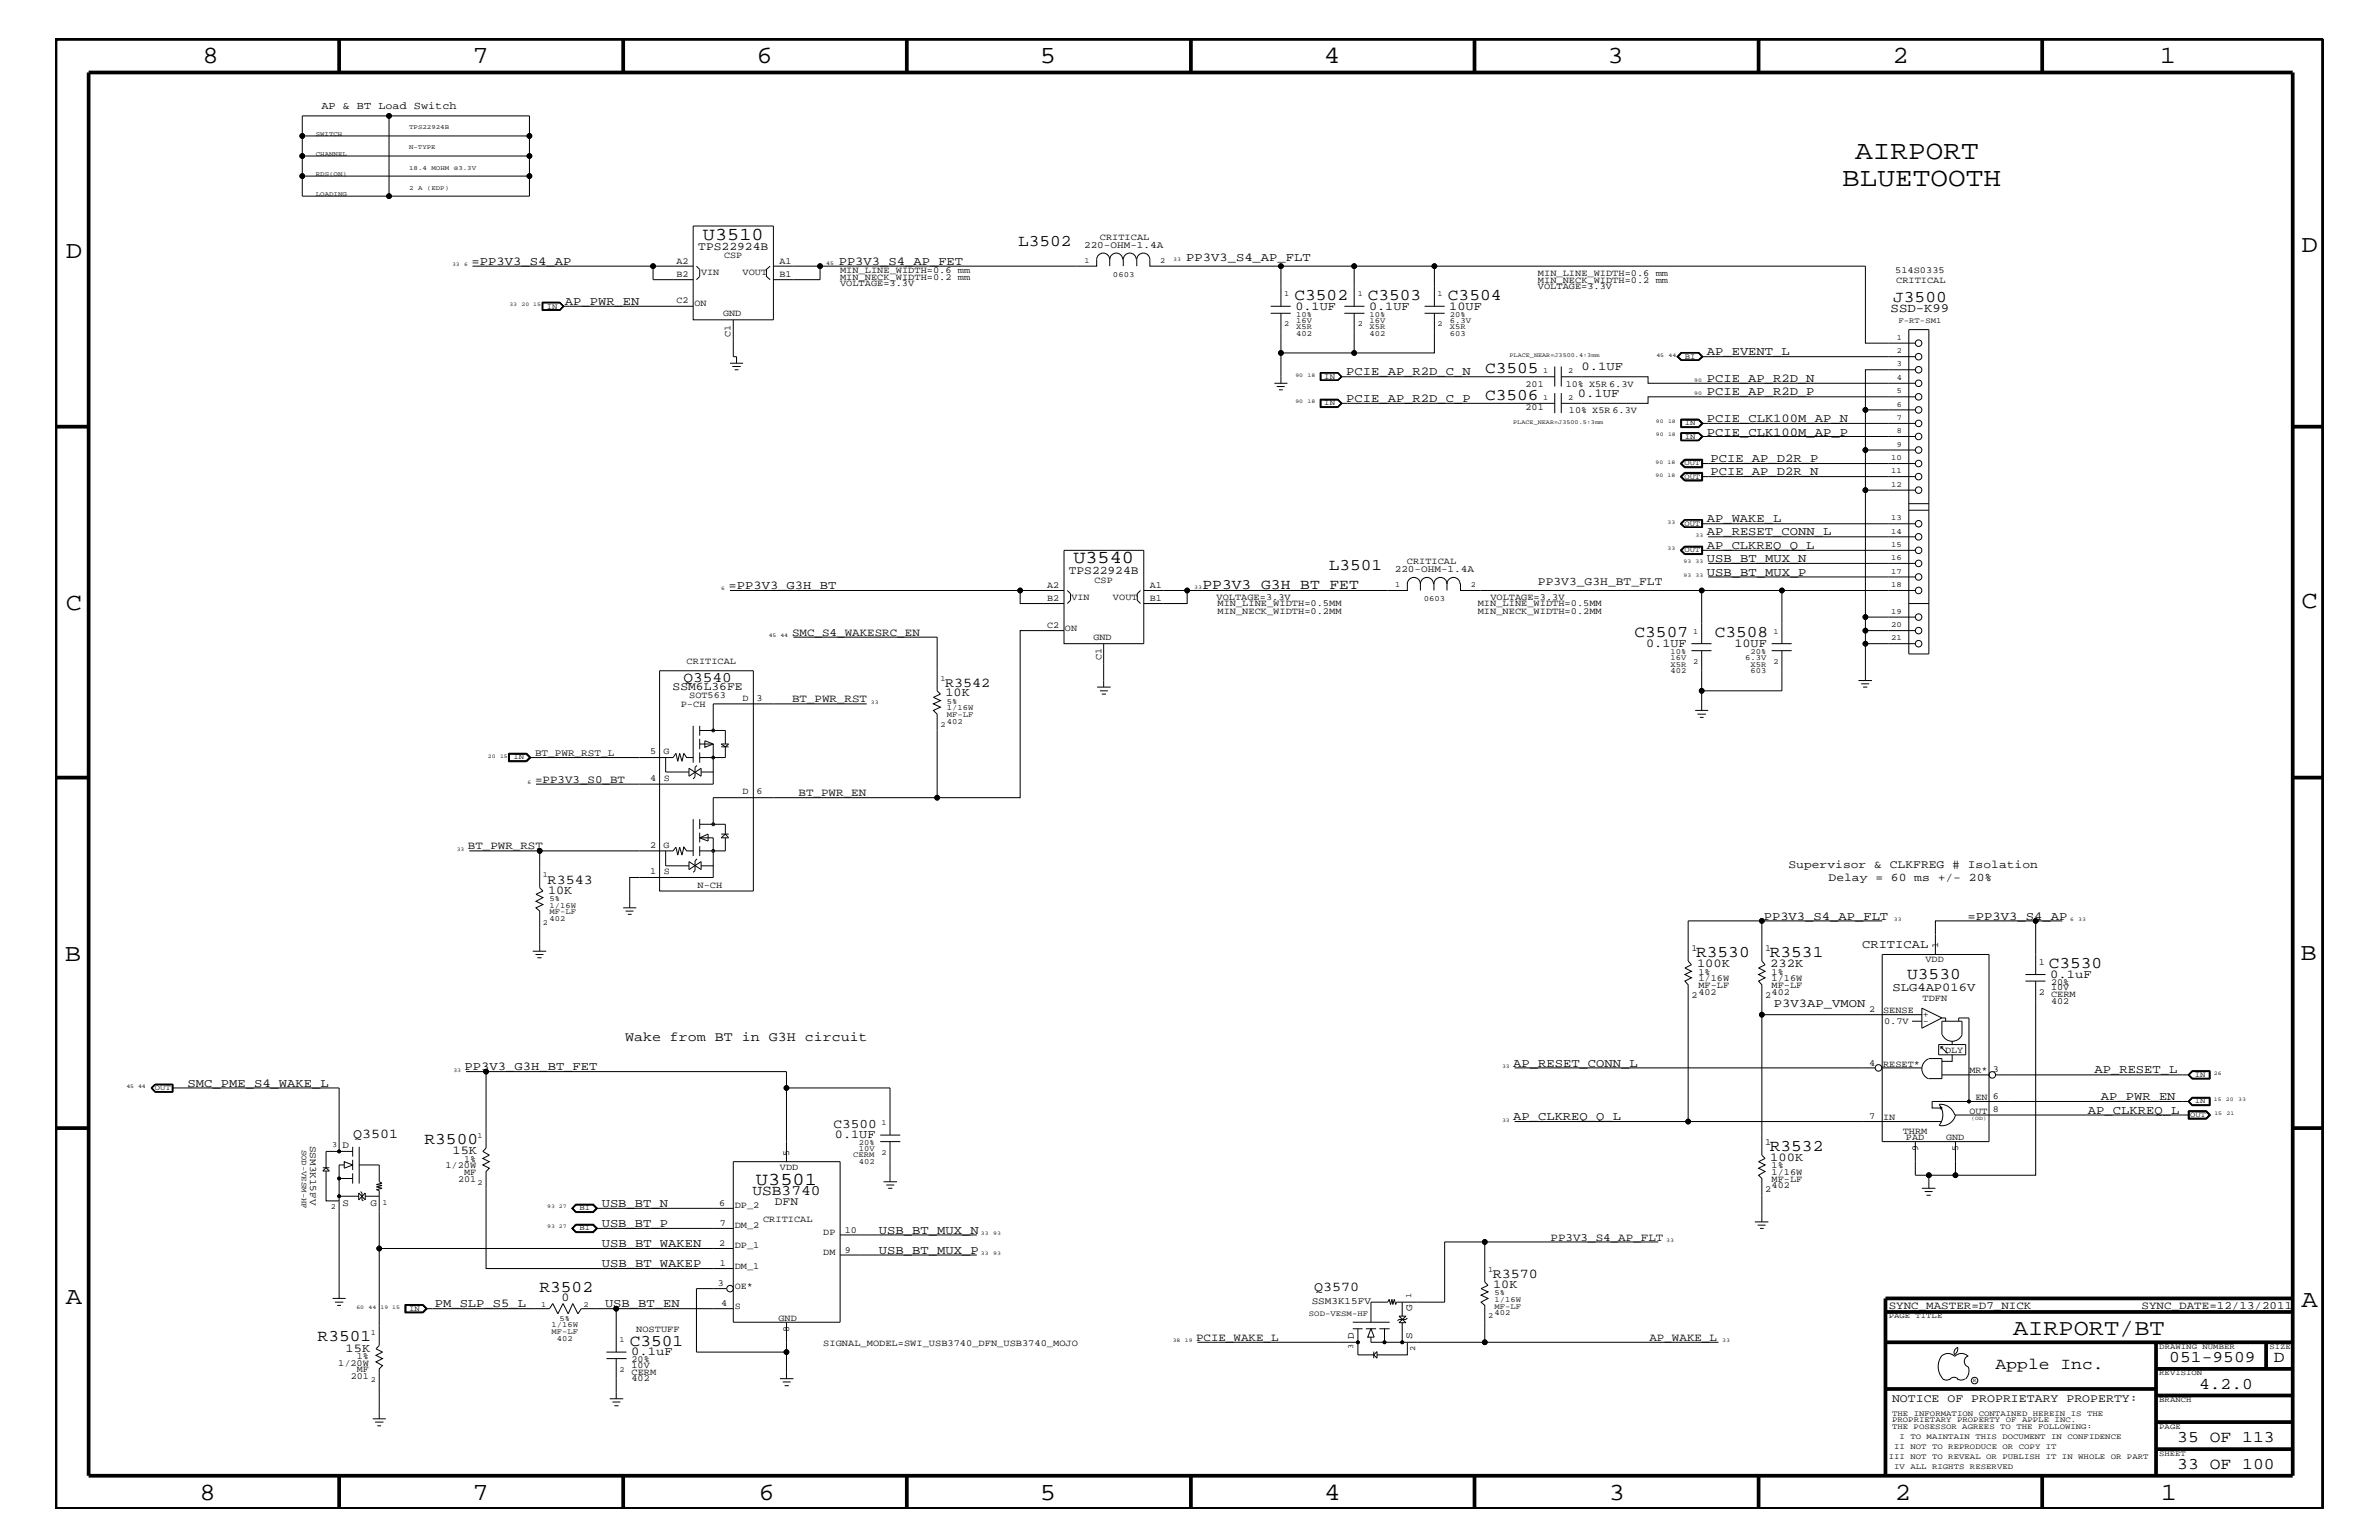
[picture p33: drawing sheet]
<svg xmlns="http://www.w3.org/2000/svg" width="432mm" height="279mm" viewBox="0 0 432 279" stroke-linecap="round" stroke-linejoin="round" font-family="sans-serif">
<defs><g id="words">
<g font-size="4.8">
<text x="336.7" y="28.9">AIRPORT</text>
<text x="334.3" y="33.7">BLUETOOTH</text>
</g>
<g font-size="4.5">
<text x="36.7" y="11.5">8</text>
<text x="85.8" y="11.5">7</text>
<text x="137.3" y="11.5">6</text>
<text x="188.7" y="11.5">5</text>
<text x="240.3" y="11.5">4</text>
<text x="291.8" y="11.5">3</text>
<text x="343.5" y="11.5">2</text>
<text x="392" y="11.5">1</text>
<text x="11.9" y="46.8">D</text>
<text x="417.7" y="45.7">D</text>
<text x="11.9" y="110.6">C</text>
<text x="417.7" y="110.3">C</text>
<text x="11.8" y="174.3">B</text>
<text x="417.6" y="174.2">B</text>
<text x="11.9" y="236.7">A</text>
<text x="417.7" y="237.1">A</text>
<text x="36.2" y="272.1">8</text>
<text x="85.8" y="272.1">7</text>
<text x="137.7" y="272.1">6</text>
<text x="188.7" y="272.1">5</text>
<text x="240.4" y="272.1">4</text>
<text x="292" y="272.1">3</text>
<text x="343.9" y="272.1">2</text>
<text x="392.2" y="272.1">1</text>
</g>
<text font-size="4.1" x="365.4" y="242.3">AIRPORT/BT</text>
<g font-size="3.3">
<text x="127.6" y="43.5">U3510</text>
<text x="194.8" y="102.2">U3540</text>
<text x="137.2" y="215">U3501</text>
</g>
<g font-size="3">
<text x="184.8" y="44.6">L3502</text>
<text x="235" y="54.4">C3502</text>
<text x="248.2" y="54.4">C3503</text>
<text x="262.8" y="54.4">C3504</text>
<text x="343.6" y="54.7">J3500</text>
<text x="269.5" y="67.7">C3505</text>
<text x="269.5" y="72.6">C3506</text>
<text x="241.2" y="103.5">L3501</text>
<text x="296.7" y="115.6">C3507</text>
<text x="311.2" y="115.6">C3508</text>
<text x="307.8" y="173.7">R3530</text>
<text x="321.2" y="173.7">R3531</text>
<text x="346.2" y="177.6">U3530</text>
<text x="371.9" y="175.6">C3530</text>
<text x="77" y="207.6">R3500</text>
<text x="321.2" y="208.8">R3532</text>
<text x="97.9" y="234.4">R3502</text>
<text x="57.7" y="243.4">R3501</text>
<text x="114.3" y="244.1">C3501</text>
<text x="362.2" y="248.4">Apple Inc.</text>
<text x="393.7" y="247.1">051-9509</text>
<text x="399.2" y="252">4.2.0</text>
<text x="412.7" y="247.1">D</text>
<text x="395.2" y="261.6">35 OF 113</text>
<text x="395.2" y="266.6">33 OF 100</text>
</g>
<g font-size="2.6">
<text x="218.3" y="106.9">PP3V3_G3H_BT_FET</text>
<text x="124" y="123.8">Q3540</text>
<text x="136.6" y="216.9">USB3740</text>
</g>
<g font-size="2.5">
<text x="171.5" y="124.6">R3542</text>
<text x="99.4" y="160.3">R3543</text>
<text x="113.5" y="188.9">Wake from BT in G3H circuit</text>
<text x="64.1" y="206.5">Q3501</text>
<text x="270.9" y="231.8">R3570</text>
<text x="238.5" y="234.3">Q3570</text>
</g>
<text font-size="2.4" x="151.3" y="204.7">C3500</text>
<text font-size="2.3" x="343.2" y="56.6">SSD-K99</text>
<g font-size="2.2">
<text x="215.3" y="47.4">PP3V3_S4_AP_FLT</text>
<text x="85.6" y="48">=PP3V3_S4_AP</text>
<text x="152.2" y="48">PP3V3_S4_AP_FET</text>
<text x="102.5" y="55.3">AP_PWR_EN</text>
<text x="235.1" y="56.2">0.1UF</text>
<text x="248.5" y="56.2">0.1UF</text>
<text x="263.1" y="56.2">10UF</text>
<text x="309.8" y="64.5">AP_EVENT_L</text>
<text x="244.3" y="68.1">PCIE_AP_R2D_C_N</text>
<text x="286.4" y="72">0.1UF</text>
<text x="287.1" y="67.1">0.1UF</text>
<text x="309.8" y="71.7">PCIE_AP_R2D_P</text>
<text x="309.8" y="69.3">PCIE_AP_R2D_N</text>
<text x="244.3" y="72.9">PCIE_AP_R2D_C_P</text>
<text x="309.8" y="76.6">PCIE_CLK100M_AP_N</text>
<text x="309.8" y="79">PCIE_CLK100M_AP_P</text>
<text x="310.5" y="83.8">PCIE_AP_D2R_P</text>
<text x="310.5" y="86.2">PCIE_AP_D2R_N</text>
<text x="309.8" y="94.8">AP_WAKE_L</text>
<text x="309.8" y="97.1">AP_RESET_CONN_L</text>
<text x="309.8" y="99.6">AP_CLKREQ_Q_L</text>
<text x="132.2" y="106.9">=PP3V3_G3H_BT</text>
<text x="309.8" y="102.1">USB_BT_MUX_N</text>
<text x="309.8" y="104.4">USB_BT_MUX_P</text>
<text x="298.8" y="117.4">0.1UF</text>
<text x="314.8" y="117.4">10UF</text>
<text x="171.6" y="126.4">10K</text>
<text x="99.5" y="162.2">10K</text>
<text x="320.1" y="166.9">PP3V3_S4_AP_FLT</text>
<text x="357.1" y="166.9">=PP3V3_S4_AP</text>
<text x="338" y="172">CRITICAL</text>
<text x="308" y="175.5">100K</text>
<text x="321.3" y="175.5">232K</text>
<text x="343.5" y="179.9">SLG4AP016V</text>
<text x="372.1" y="177.4">0.1uF</text>
<text x="322" y="182.7">P3V3AP_VMON</text>
<text x="34" y="197.2">SMC_PME_S4_WAKE_L</text>
<text x="84.3" y="194.2">PP3V3_G3H_BT_FET</text>
<text x="274.7" y="193.6">AP_RESET_CONN_L</text>
<text x="380.2" y="194.8">AP_RESET_L</text>
<text x="274.7" y="203.2">AP_CLKREQ_Q_L</text>
<text x="379" y="202">AP_CLKREQ_L</text>
<text x="381.3" y="199.6">AP_PWR_EN</text>
<text x="82.1" y="209.4">15K</text>
<text x="151.6" y="206.5">0.1UF</text>
<text x="321.3" y="210.7">100K</text>
<text x="109.2" y="219">USB_BT_N</text>
<text x="109.2" y="226.3">USB_BT_WAKEN</text>
<text x="109.2" y="222.6">USB_BT_P</text>
<text x="159.5" y="227.5">USB_BT_MUX_P</text>
<text x="159.5" y="223.9">USB_BT_MUX_N</text>
<text x="109.2" y="229.9">USB_BT_WAKEP</text>
<text x="271" y="233.7">10K</text>
<text x="78.9" y="237.2">PM_SLP_S5_L</text>
<text x="101.9" y="236.1">0</text>
<text x="109.8" y="237.2">USB_BT_EN</text>
<text x="62.7" y="245.2">15K</text>
<text x="114.6" y="245.9">0.1uF</text>
</g>
<g font-size="2.1">
<text x="126.7" y="45.4">TPS22924B</text>
<text x="194" y="104.2">TPS22924B</text>
<text x="279.1" y="106.1">PP3V3_G3H_BT_FLT</text>
<text x="122.1" y="125.2">SSM6L36FE</text>
<text x="324.6" y="157.4">Supervisor &amp; CLKFREG # Isolation</text>
<text x="331.9" y="159.9">Delay = 60 ms +/- 20%</text>
<text x="140.6" y="218.6">DFN</text>
<text x="343.4" y="254.4">NOTICE OF PROPRIETARY PROPERTY:</text>
</g>
<g font-size="2">
<text x="143.8" y="115.3">SMC_S4_WAKESRC_EN</text>
<text x="143.8" y="127.5">BT_PWR_RST</text>
<text x="97.1" y="142">=PP3V3_S0_BT</text>
<text x="144.9" y="144.5">BT_PWR_EN</text>
<text x="84.9" y="154.1">BT_PWR_RST</text>
<text x="281.4" y="225.1">PP3V3_S4_AP_FLT</text>
<text x="342.8" y="237.4">SYNC_MASTER=D7_NICK</text>
<text x="388.7" y="237.4">SYNC_DATE=12/13/2011</text>
<text x="217.1" y="243.3">PCIE_WAKE_L</text>
<text x="299.4" y="243.3">AP_WAKE_L</text>
</g>
<text font-size="1.9" x="58.3" y="19.8">AP &amp; BT Load Switch</text>
<g font-size="1.8">
<text x="196.8" y="45.1">220-OHM-1.4A</text>
<text x="253.2" y="103.8">220-OHM-1.4A</text>
<text x="97.1" y="137.2">BT_PWR_RST_L</text>
<text x="56.3" y="207.9" transform="rotate(90 56.3 207.9)">SSM3K15FV</text>
<text x="62.1" y="208.2">D</text>
<text x="62.1" y="218.7">S</text>
<text x="67.2" y="218.7">G</text>
<text x="238.1" y="236.6">SSM3K15FV</text>
<text x="256.3" y="237.8" transform="rotate(-90 256.3 237.8)">G</text>
<text x="245.7" y="242.9" transform="rotate(-90 245.7 242.9)">D</text>
<text x="256.3" y="242.9" transform="rotate(-90 256.3 242.9)">S</text>
</g>
<g font-size="1.7">
<text x="122.8" y="47.9">A2</text>
<text x="131.4" y="46.8">CSP</text>
<text x="141.5" y="47.9">A1</text>
<text x="199.6" y="43.5">CRITICAL</text>
<text x="122.8" y="50.2">B2</text>
<text x="127.3" y="50">VIN</text>
<text x="134.8" y="50">VOUT</text>
<text x="141.5" y="50.2">B1</text>
<text x="152.5" y="51.9">VOLTAGE=3.3V</text>
<text x="152.5" y="49.6">MIN_LINE_WIDTH=0.6 mm</text>
<text x="152.5" y="50.7">MIN_NECK_WIDTH=0.2 mm</text>
<text x="279.1" y="50.2">MIN_LINE_WIDTH=0.6 mm</text>
<text x="279.1" y="51.3">MIN_NECK_WIDTH=0.2 mm</text>
<text x="279.1" y="52.5">VOLTAGE=3.3V</text>
<text x="344" y="49.6">514S0335</text>
<text x="344.2" y="51.3">CRITICAL</text>
<text x="122.8" y="55.1">C2</text>
<text x="126.1" y="55.6">ON</text>
<text x="131.2" y="57.3">GND</text>
<text x="132.6" y="61.1" transform="rotate(-90 132.6 61.1)">C1</text>
<text x="276.9" y="70.1">201</text>
<text x="284.2" y="70.1">10% X5R 6.3V</text>
<text x="276.9" y="74.4">201</text>
<text x="284.8" y="75">10% X5R 6.3V</text>
<text x="190.1" y="106.6">A2</text>
<text x="198.7" y="105.7">CSP</text>
<text x="208.7" y="106.6">A1</text>
<text x="255.4" y="102.4">CRITICAL</text>
<text x="190.1" y="113.9">C2</text>
<text x="190.1" y="109.1">B2</text>
<text x="194.5" y="108.8">VIN</text>
<text x="202" y="108.8">VOUT</text>
<text x="208.7" y="109.1">B1</text>
<text x="220.8" y="108.9">VOLTAGE=3.3V</text>
<text x="221" y="111.4">MIN_NECK_WIDTH=0.2MM</text>
<text x="221" y="110">MIN_LINE_WIDTH=0.5MM</text>
<text x="268.2" y="110">MIN_LINE_WIDTH=0.5MM</text>
<text x="268.2" y="111.4">MIN_NECK_WIDTH=0.2MM</text>
<text x="270.5" y="108.9">VOLTAGE=3.3V</text>
<text x="193.3" y="114.4">ON</text>
<text x="198.5" y="116.1">GND</text>
<text x="199.9" y="119.8" transform="rotate(-90 199.9 119.8)">C1</text>
<text x="124.6" y="120.4">CRITICAL</text>
<text x="123.6" y="128.3">P-CH</text>
<text x="125.1" y="126.6">SOT563</text>
<text x="134.8" y="127.1">D</text>
<text x="137.3" y="127.1">3</text>
<text x="118" y="136.8">5</text>
<text x="120.4" y="136.8">G</text>
<text x="118" y="141.7">4</text>
<text x="120.5" y="141.7">S</text>
<text x="134.8" y="144">D</text>
<text x="137.3" y="144">6</text>
<text x="118" y="153.8">2</text>
<text x="120.4" y="153.9">G</text>
<text x="118" y="158.6">1</text>
<text x="120.5" y="158.6">S</text>
<text x="126.6" y="161.1">N-CH</text>
<text x="307" y="172.6">1</text>
<text x="320.4" y="172.6">1</text>
<text x="351.8" y="172" transform="rotate(-90 351.8 172)">1</text>
<text x="308.3" y="178">1/16W</text>
<text x="308.3" y="176.8">1%</text>
<text x="308.3" y="179.3">MF-LF</text>
<text x="321.6" y="176.8">1%</text>
<text x="321.6" y="179.3">MF-LF</text>
<text x="321.6" y="178">1/16W</text>
<text x="349.5" y="174.6">VDD</text>
<text x="370.1" y="175">1</text>
<text x="372.3" y="179.7">10V</text>
<text x="372.3" y="178.7">20%</text>
<text x="307" y="181">2</text>
<text x="308.3" y="180.5">402</text>
<text x="320.4" y="181">2</text>
<text x="321.6" y="180.5">402</text>
<text x="339.3" y="183.6">2</text>
<text x="341.8" y="183.8">SENSE</text>
<text x="342" y="185.8">0.7V</text>
<text x="349" y="181.6">TDFN</text>
<text x="349" y="184.5">+</text>
<text x="349" y="185.7">-</text>
<text x="370.1" y="180.5">2</text>
<text x="372.3" y="181">CERM</text>
<text x="372.3" y="182.1">402</text>
<text x="353.1" y="191">DLY</text>
<text x="339.3" y="193.3">4</text>
<text x="341.8" y="193.6">RESET*</text>
<text x="357.5" y="194.8">MR*</text>
<text x="361.7" y="194.5">3</text>
<text x="339.3" y="203">7</text>
<text x="341.8" y="203.2">IN</text>
<text x="357.5" y="202">OUT</text>
<text x="358.6" y="199.6">EN</text>
<text x="361.7" y="201.8">8</text>
<text x="361.7" y="199.3">6</text>
<text x="143.3" y="209.7" transform="rotate(-90 143.3 209.7)">5</text>
<text x="320.4" y="207.7">1</text>
<text x="345.4" y="205.7">THRM</text>
<text x="345.9" y="206.9">PAD</text>
<text x="348.1" y="208.9" transform="rotate(-90 348.1 208.9)">9</text>
<text x="353.2" y="206.9">GND</text>
<text x="355.4" y="208.9" transform="rotate(-90 355.4 208.9)">5</text>
<text x="80.9" y="211.9">1/20W</text>
<text x="83.1" y="214.4">201</text>
<text x="84.2" y="210.8">1%</text>
<text x="84.2" y="213.2">MF</text>
<text x="141.6" y="212.2">VDD</text>
<text x="321.6" y="211.9">1%</text>
<text x="321.6" y="215.6">402</text>
<text x="321.6" y="213.2">1/16W</text>
<text x="321.6" y="214.4">MF-LF</text>
<text x="130.6" y="218.7">6</text>
<text x="133.3" y="219.2">DP_2</text>
<text x="138.5" y="221.7">CRITICAL</text>
<text x="320.4" y="216.2">2</text>
<text x="130.6" y="226">2</text>
<text x="130.6" y="222.4">7</text>
<text x="133.3" y="226.5">DP_1</text>
<text x="133.3" y="222.9">DM_2</text>
<text x="149.4" y="227.7">DM</text>
<text x="149.4" y="224.1">DP</text>
<text x="153.3" y="227.3">9</text>
<text x="153.3" y="223.6">10</text>
<text x="130.3" y="233.3">3</text>
<text x="130.6" y="229.6">1</text>
<text x="133.3" y="233.8">OE*</text>
<text x="133.3" y="230.2">DM_1</text>
<text x="130.9" y="236.9">4</text>
<text x="133.3" y="237.4">S</text>
<text x="141.3" y="239.6">GND</text>
<text x="115.5" y="241.7">NOSTUFF</text>
<text x="143.3" y="241.8" transform="rotate(-90 143.3 241.8)">8</text>
<text x="149.4" y="244.1">SIGNAL_MODEL=SWI_USB3740_DFN_USB3740_MOJO</text>
<text x="61.4" y="247.8">1/20W</text>
<text x="63.7" y="250.1">201</text>
<text x="64.8" y="246.5">1%</text>
<text x="64.8" y="248.9">MF</text>
<text x="114.6" y="247.1">20%</text>
<text x="114.6" y="248.2">10V</text>
<text x="114.6" y="250.6">402</text>
<text x="114.6" y="249.5">CERM</text>
</g>
<g font-size="1.4">
<text x="196.9" y="47.7">1</text>
<text x="210.6" y="47.7">2</text>
<text x="202" y="50.2">0603</text>
<text x="233.1" y="53.8">1</text>
<text x="246.5" y="53.8">1</text>
<text x="260.9" y="53.8">1</text>
<text x="99.2" y="56">IN</text>
<text x="233.1" y="59.2">2</text>
<text x="235.3" y="58.5">16V</text>
<text x="235.3" y="59.7">X5R</text>
<text x="235.3" y="57.4">10%</text>
<text x="246.5" y="59.2">2</text>
<text x="248.6" y="59.7">X5R</text>
<text x="248.6" y="57.4">10%</text>
<text x="248.6" y="58.5">16V</text>
<text x="260.9" y="59.2">2</text>
<text x="263.1" y="57.4">20%</text>
<text x="263.1" y="59.7">X5R</text>
<text x="263.1" y="58.5">6.3V</text>
<text x="344.6" y="58.5">F-RT-SM1</text>
<text x="235.3" y="60.9">402</text>
<text x="248.6" y="60.9">402</text>
<text x="263.1" y="60.9">603</text>
<text x="305.8" y="65.1">BI</text>
<text x="344.3" y="61.7">1</text>
<text x="344.3" y="64">2</text>
<text x="240.4" y="68.7">IN</text>
<text x="280.1" y="67.7">1</text>
<text x="284.6" y="67.7">2</text>
<text x="344.3" y="66.5">3</text>
<text x="344.3" y="68.9">4</text>
<text x="344.3" y="71.3">5</text>
<text x="240.4" y="73.5">IN</text>
<text x="280.1" y="72.6">1</text>
<text x="284.6" y="72.6">2</text>
<text x="305.8" y="77.2">IN</text>
<text x="344.3" y="73.8">6</text>
<text x="344.3" y="76.2">7</text>
<text x="305.8" y="79.6">IN</text>
<text x="343.2" y="83.5">10</text>
<text x="344.3" y="78.6">8</text>
<text x="344.3" y="81.1">9</text>
<text x="305.7" y="84.4">OUT</text>
<text x="305.7" y="86.9">OUT</text>
<text x="343.2" y="85.9">11</text>
<text x="343.2" y="88.3">12</text>
<text x="305.7" y="95.4">OUT</text>
<text x="343.2" y="94.3">13</text>
<text x="305.7" y="100.2">OUT</text>
<text x="343.2" y="96.8">14</text>
<text x="343.2" y="99.3">15</text>
<text x="343.2" y="101.6">16</text>
<text x="253.2" y="106.5">1</text>
<text x="267" y="106.5">2</text>
<text x="343.2" y="104.1">17</text>
<text x="343.2" y="106.5">18</text>
<text x="258.4" y="109.1">0603</text>
<text x="343.2" y="111.4">19</text>
<text x="343.2" y="113.7">20</text>
<text x="303.2" y="119.7">16V</text>
<text x="303.2" y="118.6">10%</text>
<text x="307.3" y="115">1</text>
<text x="316.7" y="119.7">6.3V</text>
<text x="317.8" y="118.6">20%</text>
<text x="321.9" y="115">1</text>
<text x="343.2" y="116.2">21</text>
<text x="170.7" y="123.5">1</text>
<text x="303.2" y="120.9">X5R</text>
<text x="303.2" y="122.1">402</text>
<text x="307.3" y="120.4">2</text>
<text x="317.8" y="120.9">X5R</text>
<text x="317.8" y="122.1">603</text>
<text x="321.9" y="120.4">2</text>
<text x="170.7" y="131.9">2</text>
<text x="171.9" y="127.7">5%</text>
<text x="171.9" y="130.2">MF-LF</text>
<text x="171.9" y="128.9">1/16W</text>
<text x="171.9" y="131.3">402</text>
<text x="93.2" y="137.8">IN</text>
<text x="98.6" y="159.2">1</text>
<text x="98.6" y="167.8">2</text>
<text x="99.7" y="163.5">5%</text>
<text x="99.7" y="164.7">1/16W</text>
<text x="99.7" y="165.9">MF-LF</text>
<text x="99.7" y="167.1">402</text>
<text x="28.1" y="197.8">OUT</text>
<text x="398.4" y="195.4">IN</text>
<text x="397.5" y="202.6">OUT</text>
<text x="398.4" y="200.2">IN</text>
<text x="54.8" y="208.6" transform="rotate(90 54.8 208.6)">SOD-VESM-HF</text>
<text x="60.3" y="208.1">3</text>
<text x="86.7" y="206.5">1</text>
<text x="155.9" y="208.8">10V</text>
<text x="155.9" y="207.7">20%</text>
<text x="160" y="204.1">1</text>
<text x="160" y="209.6">2</text>
<text x="86.7" y="215">2</text>
<text x="154.9" y="210">CERM</text>
<text x="155.9" y="211.3">402</text>
<text x="60" y="219.4">2</text>
<text x="69.4" y="218.6">1</text>
<text x="105.2" y="219.6">BI</text>
<text x="105.2" y="223.2">BI</text>
<text x="270.1" y="230.7">1</text>
<text x="74.3" y="237.8">IN</text>
<text x="98.2" y="237.1">1</text>
<text x="101.6" y="239.6">5%</text>
<text x="105.9" y="237.1">2</text>
<text x="237.6" y="238.8">SOD-VESM-HF</text>
<text x="256.1" y="235.6" transform="rotate(-90 256.1 235.6)">1</text>
<text x="270.1" y="239.2">2</text>
<text x="271.3" y="235">5%</text>
<text x="271.3" y="238.6">402</text>
<text x="271.3" y="236.2">1/16W</text>
<text x="271.3" y="237.4">MF-LF</text>
<text x="342.8" y="239.2">PAGE TITLE</text>
<text x="67.3" y="242.3">1</text>
<text x="100.1" y="242">MF-LF</text>
<text x="100.1" y="240.8">1/16W</text>
<text x="101.1" y="243.3">402</text>
<text x="112.4" y="243.5">1</text>
<text x="245.6" y="244.8" transform="rotate(-90 245.6 244.8)">3</text>
<text x="256.9" y="245.1" transform="rotate(-90 256.9 245.1)">2</text>
<text x="391.9" y="244.7">DRAWING NUMBER</text>
<text x="411.9" y="244.7">SIZE</text>
<text x="67.3" y="250.7">2</text>
<text x="112.4" y="248.9">2</text>
<text x="391.9" y="249.5">REVISION</text>
<text x="343.4" y="256.8">THE INFORMATION CONTAINED HEREIN IS THE</text>
<text x="391.9" y="254.4">BRANCH</text>
<text x="343.4" y="259.3">THE POSESSOR AGREES TO THE FOLLOWING:</text>
<text x="343.4" y="258">PROPRIETARY PROPERTY OF APPLE INC.</text>
<text x="343.8" y="262.9">II NOT TO REPRODUCE OR COPY IT</text>
<text x="344.8" y="261.1">I TO MAINTAIN THIS DOCUMENT IN CONFIDENCE</text>
<text x="391.9" y="259.3">PAGE</text>
<text x="342.8" y="264.7">III NOT TO REVEAL OR PUBLISH IT IN WHOLE OR PART</text>
<text x="343.8" y="266.6">IV ALL RIGHTS RESERVED</text>
<text x="391.9" y="264.1">SHEET</text>
</g>
<g font-size="1.2">
<text x="74.3" y="23.5">TPS22924B</text>
<text x="57.3" y="24.7">SWITCH</text>
<text x="57.3" y="28.3">CHANNEL</text>
<text x="74.3" y="27.1">N-TYPE</text>
<text x="57.3" y="31.9">RDS(ON)</text>
<text x="57.3" y="35.6">LOADING</text>
<text x="74.3" y="34.4">2 A (EDP)</text>
<text x="74.3" y="30.8">18.4 MOHM @3.3V</text>
</g>
<g font-size="1.1">
<text x="274" y="64.7">PLACE_NEAR=J3500.4:3mm</text>
<text x="274.7" y="76.9">PLACE_NEAR=J3500.5:3mm</text>
</g>
<g font-size="1">
<text x="212.9" y="47.4">33</text>
<text x="82" y="48.3">33</text>
<text x="84.2" y="48.3">6</text>
<text x="149.9" y="48">45</text>
<text x="92.5" y="55.6">33</text>
<text x="94.7" y="55.6">20 15</text>
<text x="300.7" y="64.7">45</text>
<text x="302.9" y="64.7">44</text>
<text x="235.1" y="68.4">90</text>
<text x="237.3" y="68.4">18</text>
<text x="307.5" y="71.7">90</text>
<text x="307.5" y="69.3">90</text>
<text x="235.1" y="73.2">90</text>
<text x="237.3" y="73.2">18</text>
<text x="300.6" y="76.8">90</text>
<text x="302.8" y="76.8">18</text>
<text x="300.6" y="79.2">90</text>
<text x="302.8" y="79.2">18</text>
<text x="300.5" y="84.1">90</text>
<text x="300.5" y="86.5">90</text>
<text x="302.7" y="84.1">18</text>
<text x="302.7" y="86.5">18</text>
<text x="302.7" y="95">33</text>
<text x="302.7" y="99.9">33</text>
<text x="307.8" y="97.4">33</text>
<text x="130.9" y="107.1">6</text>
<text x="216.7" y="106.9">33</text>
<text x="305.6" y="102.2">93</text>
<text x="305.6" y="104.7">93</text>
<text x="307.8" y="102.2">33</text>
<text x="307.8" y="104.7">33</text>
<text x="139.5" y="115.6">45 44</text>
<text x="158.1" y="127.7">33</text>
<text x="88.6" y="137.4">20</text>
<text x="90.8" y="137.4">15</text>
<text x="95.8" y="142.3">6</text>
<text x="82.9" y="154.4">33</text>
<text x="343.7" y="167.1">33</text>
<text x="375.8" y="167.1">6</text>
<text x="377.2" y="167.1">33</text>
<text x="22.9" y="197.4">45 44</text>
<text x="82.3" y="194.4">33</text>
<text x="272.6" y="193.7">33</text>
<text x="401.8" y="195">26</text>
<text x="272.6" y="203.5">33</text>
<text x="357.8" y="203.2">(OD)</text>
<text x="401.8" y="199.8">15</text>
<text x="401.9" y="202.3">15</text>
<text x="404" y="199.8">20</text>
<text x="404.1" y="202.3">21</text>
<text x="406.2" y="199.8">33</text>
<text x="99.3" y="219.2">93 27</text>
<text x="99.3" y="222.9">93 27</text>
<text x="178.1" y="227.7">33</text>
<text x="178.1" y="224.1">33</text>
<text x="180.3" y="227.7">93</text>
<text x="180.3" y="224.1">93</text>
<text x="302.4" y="225.3">33</text>
<text x="64.7" y="237.4">60</text>
<text x="66.9" y="237.4">44</text>
<text x="69.1" y="237.4">19 15</text>
<text x="212.9" y="243.5">38</text>
<text x="215.1" y="243.5">19</text>
<text x="312.6" y="243.5">33</text>
<text x="358.1" y="250.7">R</text>
</g>
</g></defs>
<g fill="none" stroke="#000" stroke-width=".18">
<path d="M54.9 31.9h41.2v3.7h-41.2zM54.9 24.7v3.6M70.6 21v14.6M96.1 28.3h-41.2v3.6M96.1 24.7h-41.2v-3.7h41.2v10.9M85.8 48.3h40M98.4 54.8h3.2l.8 .8-.8 .7h-3.2zM98.6 55h3l.6 .6-.6 .6h-3zM102.2 55.6h23.6M102.3 55.6l-.7 .6h-3.1M102.3 55.6l-.7 .7M102.3 55.6l-.7-.7h-3.1v1.4"/>
<path d="M118.5 48.3v2.4h7.3M125.8 41h14.6v17h-14.6zM126.4 48.3l.6 .6v1.3l-.6 .5M133.1 58v6.7h.6v1.2M139.8 48.3l-.7 .6v1.3l.7 .5M140.4 48.3h8.4M201.4 47.1a1.19 1.19 0 0 0-1.2-1.2 1.19 1.19 0 0 0-1.1 1.2v1.2h-50.3v2.4h-8.4M201.4 47.1a1.19 1.19 0 0 1 1.2-1.2 1.19 1.19 0 0 1 1.2 1.2M201.4 47.1v1.2M206.2 47.1a1.19 1.19 0 0 0-1.1-1.2 1.19 1.19 0 0 0-1.2 1.2v1.2M206.3 48.3v-1.2a1.19 1.19 0 0 1 1.2-1.2 1.19 1.19 0 0 1 1.2 1.2v1.2h23.8v7.3M230.6 55.6h3.7"/>
<path d="M230.6 56.8h3.7M232.5 48.3h13.3v7.3M232.5 56.8v12.7M244 55.6h3.7M244 56.8h3.7M245.8 56.8v7.2h14.6v-7.2M245.8 48.3h14.6v7.3M258.6 55.6h3.6M258.6 56.8h3.6M260.4 48.3h78.2v14h9M346.5 59.8h3.6v58.8h-3.6zM132.5 65.9h2.4"/>
<path d="M132.9 66.5h1.6M133.4 67.1h.6M231.3 69.5h2.4M231.7 70.1h1.5M232.2 70.7h.6M232.5 64h13.3M239.6 72.4h3.2l.8 .8-.8 .7h-3.2zM239.7 68.9h3.1M239.7 67.6v1.4M239.7 72.5h3.1l.7 .7-.7 .7h-3.1zM239.7 67.7h3.1M239.8 72.6h3l.6 .6-.6 .6h-3z"/>
<path d="M239.8 67.7v1.2M242.8 67.7l.6 .7-.6 .5M242.8 67.6l.8 .8-.8 .6M242.8 67.6h-3.2v1.4h3.2M242.8 67.6l.7 .8M242.8 67.7l.7 .7M243.4 68.4h38.8M243.4 73.2h38.8M243.5 68.4l-.7 .6M243.5 68.4l-.7 .5M282.2 66.5v3.6M282.2 71.3v3.7"/>
<path d="M283.4 68.4h15.7v1.1h48.5M283.4 66.5v3.6M283.4 71.3v3.7M305.1 76.1h3.3l.7 .7-.7 .8h-3.3zM305.1 78.5h3.3l.7 .7-.7 .8h-3.3zM305.1 64h3.2l.7 .7-.7 .7h-3.2M305.1 64h3.3l.7 .7-.7 .7h-3.3M305.1 64l-.7 .7 .7 .7M305.1 64l-.6 .7 .6 .7M305.1 76.1v1.4h3.2M305.1 78.5v1.5M305.1 76.1h3.2l.6 .7-.6 .7"/>
<path d="M305.1 79.9h3.2M305.1 78.6h3.2M305.2 76.2h3.1l.6 .6-.6 .6h-3.1zM305.2 64h3.1l.6 .7h38.7M305.2 64h3.1l.6 .7-.6 .6h-3.1M305.2 64l-.7 .7 .7 .6M305.2 64l-.6 .7 .6 .6M305.2 78.6v1.3M308.3 78.6l.6 .6-.6 .7M308.3 76.1l.7 .7-.7 .7M308.3 78.5l.7 .7-.7 .8M308.9 64.7l-.6 .6h-3.1"/>
<path d="M308.9 76.8h38.7M308.9 79.2h38.7M347.6 74.4h-9v7.2M347.6 67.1h-9v7.3M347.6 72h-48.5v1.2h-15.7M193.1 99.9h14.5v16.9h-14.5zM305 84.1l.7-.8h3.3v1.6h-3.3zM305 86.5l.7-.8h3.3v1.5h-3.3zM305 95l.7-.7h3.3v1.4h-3.3zM305 99.9l.7-.8h3.3v1.5h-3.3zM305.2 99.9l.6-.6h3.1v1.1h-3.1zM305.8 99.2h3.1v1.3h-3.1"/>
<path d="M305.8 99.2l-.7 .7 .7 .6M305.8 83.3l-.7 .8 .7 .7h3.1v-1.5M305.8 87.2l-.7-.7 .7-.7h3.1v1.4M305.8 84.7l-.6-.6 .6-.6h3.1v1.2M305.8 85.9l-.6 .6 .6 .6h3.1v-1.2M305.8 84.7h3.1M305.8 85.9l-.7 .6 .7 .7h3.1M305.8 85.9h3.1M305.8 95.6h3.1M305.8 94.3l-.7 .7 .7 .7M305.8 94.3l-.7 .7 .7 .6M305.8 94.3h3.1"/>
<path d="M305.8 94.3l-.6 .7 .6 .6M308.9 94.3v1.3M308.9 99.9h38.7M308.9 84.1h38.7M308.9 86.5h38.7M308.9 95h38.7M308.9 94.3v1.4M308.9 83.4h-3.1l-.7 .7 .7 .6M310 97.4h37.6M346.5 92.6h3.6M346.5 91.4h3.6M347.6 88.9h-9v23.1"/>
<path d="M347.6 81.6h-9v7.3M132.5 107.1h60.6M144 115.6h26.1v9.7l.6 .6-1.3 .6 1.3 .6-1.3 .6 1.3 .6-1.3 .6 .7 .7v15.1h-40.6v4.8M185.2 107.1v2.4h7.9M193.1 114.4h-7.9v30.3h-15.1M193.7 107.1l.6 .6v1.2l-.6 .6M200.3 116.8v7.9M207 107.1l-.6 .6v1.2l.6 .6M207.6 107.1h7.9v2.4h-7.9M255.4 105.9v1.2h-39.9M255.4 105.9a1.19 1.19 0 0 1 1.2-1.1 1.19 1.19 0 0 1 1.2 1.1 1.19 1.19 0 0 1 1.2-1.1 1.19 1.19 0 0 1 1.2 1.1M257.8 105.9v1.2"/>
<path d="M260.3 105.9a1.19 1.19 0 0 1 1.2-1.1 1.19 1.19 0 0 1 1.1 1.1 1.19 1.19 0 0 1 1.2-1.1 1.19 1.19 0 0 1 1.2 1.1M260.3 105.9v1.2M262.6 105.9v1.2M265.1 105.9v1.2h43.8M307 118.1h3.6M307 116.8h3.6M308.9 118.1v10.8M310 102.2h37.6M310 104.7h37.6M321.6 118.1h3.6M321.6 116.8h3.6M323.4 107.1h-14.5v9.7"/>
<path d="M323.4 107.1v9.7M323.4 118.1v7.2h-14.5M323.4 107.1h24.2M338.6 114.4v2.4M346.5 109.5h3.6M347.6 116.8h-9v6.7M347.6 112h-9v2.4h9M92.3 136.7h3.3l.8 .7-.8 .8h-3.3zM92.4 136.7v1.4h3.2l.7-.7-.7-.7M92.5 136.8h3l.7 .6-.7 .6h-3zM92.5 136.8h3l.6 .6M96.1 137.4h26.1l.5-.7 .3 1.4 .4-1.4 .4 1.4 .3-1.4 .5 .7h1.2"/>
<path d="M96.1 137.4l-.6 .6M119.7 121.7h17v40h-17zM120.8 137.4v2.7h4.3M125.1 139.4v1.4l2.2-1.4v1.4zM125.8 131.7v6.7M126.5 138.9l-.3 .3v1.7l-.4 .4M127 131.7v1.8M127 134.1v1.8M127 136.5v1.9M127 132.5h4.7v2.5M127 135h2.5M127.9 134.4l1.6 .6-1.6 .6z"/>
<path d="M129.5 135v7.3h-32.2M130.9 135h1.3l-.5 .5zM130.9 135.5h1.3M131.7 135.5v1.9h-4.7M157.3 127.7h-27.8v4.8M199.1 124.7h2.5M199.6 125.3h1.5M200 125.9h.7M307.7 128.9h2.3M308.1 129.6h1.5M308.5 130.2h.7M337.3 123.5h2.5"/>
<path d="M337.8 124.1h1.5M338.2 124.7h.7M85.2 154.4h12.8M120.8 154.4v2.7h4.3M125.1 156.3v1.5l2.2-1.5v1.5zM125.8 154.4h-1.2l-.5-.7-.3 1.4-.4-1.4-.4 1.4-.3-1.4-.5 .7h-24.2v6.7l.6 .6-1.3 .5 1.3 .6-1.3 .7 1.3 .6-1.3 .6 .7 .6v7.3M125.8 148.6v6.7M126.5 155.8l-.3 .4v1.7l-.4 .4M127 149.5h4.7v1.8l-.8 .7h1.3l-.5-.7M127 152h2.5v7.2h-15.2v5.5M127 148.6v1.8M127 151.1v1.8"/>
<path d="M127 153.5v1.8M127 152l1.5-.7v1.3zM127.3 157.1h2.2M127.3 140.1h2.2M130.9 151.3h1.3M131.7 152v2.4h-4.7M96.7 172.6h2.4M97.2 173.2h1.4M97.5 173.8h.8M113.1 164.7h2.4M113.5 165.3h1.5M114 165.9h.6"/>
<path d="M319.8 167.1h-13.4v7.3l.6 .6-1.2 .6 1.2 .6-1.2 .6 1.2 .6-1.2 .6 .6 .7v24.8h46.1M341.6 167.1h-21.8v7.3l.6 .6-1.2 .6 1.2 .6-1.2 .6 1.2 .6-1.2 .6 .6 .7v30.9l.6 .6-1.2 .6 1.2 .6-1.2 .5 1.2 .6-1.2 .7 .6 .6v7.9M341.6 173.2h19.4v33.9h-19.4zM367.6 178h3.7M367.6 176.8h3.7M369.5 178v35.2h-14.6M369.5 167.1v9.7M374.3 167.1h-23v6.1M27.4 197.4l.7-.7h3.3v1.4h-3.3zM27.4 197.4l.8 .7M28.2 196.7l-.8 .7M28.2 196.8l-.7 .6 .7 .7"/>
<path d="M28.2 196.8l-.6 .6 .6 .7M28.2 198.1h3.1M28.2 196.8h3.1M31.2 197.4h30.4v11.5M31.2 196.8v1.3M31.3 196.7v1.4M84.6 194.4h58.1v3M88.2 194.4v13.9l-.6 .6 1.2 .7-1.2 .6 1.2 .6-1.2 .6 1.2 .5-.6 .6v17.7h44.9M274.9 193.7h65.5M319.8 184.1h29M341.6 193.7h7.2M347 185.3h1.8"/>
<path d="M350 192.1a1.95 1.95 0 0 0-1.2 1.8 1.95 1.95 0 0 0 1.2 1.8M350.1 192.1h2.4v3.6h-2.4M351.9 189.5h4.9v1.9h-4.9zM352.3 189.9v.5M352.5 184.7l-3.7-1.8v3.6l3.7-1.8h.6v.6M352.5 195h8.5M352.5 187.7a1.95 1.95 0 0 0 1.8 1.2 1.95 1.95 0 0 0 1.8-1.2v-2.4h-3.6v2.4M352.7 189.9h-.4l1.2 1.2M354.3 191.4v1.2h-1.8M354.3 188.9v.6M355.5 185.3v-.6h1.9v15.1M362.2 195h35.1"/>
<path d="M397.2 195l.7 .7M397.2 199.8l.7 .7M397.3 199.8h-46.6v1.2h1.3M397.8 194.3h3.4v1.5h-3.4l-.6-.8zM397.8 199.1h3.4v1.5h-3.4l-.6-.8zM397.9 194.3h3.2v1.4h-3.2M397.9 194.4h3.1v1.2h-3.1l-.6-.6zM397.9 199.2h3.1v1.2h-3.1l-.6-.6zM397.9 194.3l-.6 .7 .6 .7M397.9 199.2h3.2v1.3h-3.2M397.9 194.3l-.7 .7M397.9 199.2l-.6 .6 .6 .7"/>
<path d="M397.9 199.2l-.7 .6M58.6 211.9h1.2M59.2 212.5v5.4h2.4M59.2 211.9l.6 .6h-1.2zM61.6 213.8h2.4M61.6 217h3.5M62.5 210.8l1.5 .6-1.5 .5zM62.5 211.4h-.9v24.2M64 208.1v1.7M64 210.4v1.9M64 212.9v1.8M64 208.9h-4.8v3"/>
<path d="M65.1 216.4v1.3l1.2-1.3v1.3zM65.2 211.4h3.6v3l.5 .3-1 .2 1 .2-1 .2 1 .3-1 .2 .5 .2v28.1l-.6 .6 1.2 .6-1.2 .6 1.2 .6-1.2 .6 1.2 .7-.6 .6v9M65.2 208.1v6.6M65.4 216.2l.3 .2v1.3l.3 .2M66.3 217h2.5M104.5 218.5h3.2l.8 .7-.8 .8h-3.2l-.7-.8zM104.6 218.6h3l.7 .6-.7 .7h-3M104.6 218.6h3.1l.7 .6-.7 .7h-3.1M104.6 218.6l-.8 .6 .8 .7M104.6 218.6l-.7 .6 .7 .7M108.2 219.2l-.6 .6h-3l-.6-.6 .6-.6h3l.6 .6h24.9M133.1 210.8h19.4v29.1h-19.4z"/>
<path d="M159.8 207.1h3.6M159.8 205.9h3.6M160.4 214.4h2.4M160.9 215h1.4M161.2 215.6h.8M161.5 205.9v-8.5h-18.8v13.4M161.5 207.1v7.3M274.9 203.5h31.5M347.6 207.1v6.1h2.5M348.8 215.6h2.5M349.3 216.2h1.5M349.7 216.9h.7"/>
<path d="M350.1 213.2v2.4M351.9 200.4a2.96 2.96 0 0 1 0 3.8M352 200.4a2.7 2.7 0 0 1 2.8 1.9M354.9 207.1v6.1h-4.8M354.9 202.3h42.4M355 202.2a2.54 2.54 0 0 1-3 2M397.2 201.5h3.3l.7 .8-.7 .8h-3.3zM397.3 201.5v1.5h3.2l.7-.7-.7-.8M397.3 201.7h3.1l.6 .6-.6 .6M397.3 201.6h3.1l.7 .7-.7 .6h-3.1zM60.4 235.6h2.3M60.8 236.2h1.5"/>
<path d="M61.2 236.8h.7M68.8 226.5h64.3M73.5 236.7h3.3l.8 .7-.8 .8h-3.3zM73.6 236.8h3.2l.7 .6-.7 .7h-3.2zM73.7 236.8h3l.6 .6-.6 .6h-3M73.7 236.8v1.3M76.7 236.8l.7 .6-.7 .7M77.3 237.4h22.4l.6-.9 1 1.9 .9-1.9 .9 1.9 .9-1.9 .9 1.9 .6-1h27.6M104.5 222.1h3.2l.8 .8-.8 .7h-3.2l-.7-.7zM104.6 222.2h3l.7 .7-.7 .6h-3M104.6 222.2h3.1l.7 .7-.7 .6h-3.1M104.6 222.2l-.8 .7 .8 .6"/>
<path d="M104.6 222.2l-.7 .7 .7 .6M108.2 222.9l-.6 .6h-3l-.6-.6 .6-.6h3l.6 .6h24.9M111.8 237.4v7.9M131.8 233.8h-5.4v11.5h16.3M142.7 239.9v10.2M152.5 224.1h24.8M152.5 227.7h24.8M245.5 239.9h6.7M253.9 238.8h1.3l-1.3 1.2h1.3zM254.5 236.2v2.6M254.5 240v3.5M255.4 239.1l-.2 .3h-1.3l-.2 .2"/>
<path d="M269.5 225.3h-7.3v10.9h-8.7l-.2 .5-.2-1-.3 1-.2-1-.2 1-.3-1-.2 .5h-3.1v3.7M301 225.3h-31.5v7.3l.6 .6-1.3 .6 1.3 .6-1.3 .6 1.3 .6-1.3 .6 .7 .6v6.7M318.5 221.7h2.5M319 222.3h1.5M319.4 222.9h.7M67.6 257.4h2.4M68.1 258h1.5M68.5 258.7h.7M110.1 246.5h3.6M110.1 245.3h3.6M110.7 253.8h2.4M111.2 254.4h1.4"/>
<path d="M111.5 255h.8M111.8 246.5v7.3M141.6 250.1h2.4M142.1 250.7h1.4M142.4 251.4h.8M217.3 243.5h29.2M245.5 241.1h1.8M246.5 241.1v4.7h2.8M247.9 241.1h1.9M248.8 241.1l.6 1.5h-1.2zM248.8 242.6v.9h63.1M249.3 245.2v1.2"/>
<path d="M249.9 245.2v1.2l-.6-.6zM250.4 241.1h1.8M251.3 241.1v2.4M255.4 243.5v2.3h-5.5M352.3 246.1a1.72 1.72 0 0 1 2.5 0 1.69 1.69 0 0 1 2.4 0M352.4 246a3.2 3.2 0 0 0 .4 4.3l.8 .1 .4-.2M354 250.2l.7-.3 .7 .3M355.2 250.2l.7 .2 .7-.2M355.3 244.4v.3a1.18 1.18 0 0 1-.6 1.1M355.4 244.4a.99 .99 0 0 0-.6 1.4M357.2 246a1.04 1.04 0 0 0-.7 1 1.04 1.04 0 0 0 .7 1M357.3 248l.1 .7a2.11 2.11 0 0 1-.6 1.5"/>
<circle cx="54.9" cy="24.7" r=".42"/>
<circle cx="54.9" cy="28.3" r=".42"/>
<circle cx="54.9" cy="31.9" r=".42"/>
<circle cx="70.6" cy="35.6" r=".42"/>
<circle cx="70.6" cy="21" r=".42"/>
<circle cx="96.1" cy="24.7" r=".42"/>
<circle cx="96.1" cy="28.3" r=".42"/>
<circle cx="96.1" cy="31.9" r=".42"/>
<circle cx="118.5" cy="48.3" r=".42"/>
<circle cx="148.8" cy="48.3" r=".42"/>
<circle cx="232.5" cy="48.3" r=".42"/>
<circle cx="245.8" cy="48.3" r=".42"/>
<circle cx="260.3" cy="48.3" r=".42"/>
<circle cx="232.5" cy="64" r=".42"/>
<circle cx="245.8" cy="64" r=".42"/>
<circle cx="338.6" cy="74.4" r=".42"/>
<circle cx="348.2" cy="76.8" r=".59"/>
<circle cx="348.2" cy="69.5" r=".59"/>
<circle cx="348.2" cy="67.1" r=".59"/>
<circle cx="348.2" cy="62.3" r=".59"/>
<circle cx="348.2" cy="64.7" r=".59"/>
<circle cx="348.2" cy="79.2" r=".59"/>
<circle cx="348.2" cy="72" r=".59"/>
<circle cx="348.2" cy="74.4" r=".59"/>
<circle cx="338.6" cy="88.9" r=".42"/>
<circle cx="338.6" cy="81.6" r=".42"/>
<circle cx="348.2" cy="95" r=".59"/>
<circle cx="348.2" cy="86.5" r=".59"/>
<circle cx="348.2" cy="81.6" r=".59"/>
<circle cx="348.2" cy="97.4" r=".59"/>
<circle cx="348.2" cy="99.9" r=".59"/>
<circle cx="348.2" cy="88.9" r=".59"/>
<circle cx="348.2" cy="84.1" r=".59"/>
<circle cx="185.2" cy="107.1" r=".42"/>
<circle cx="215.5" cy="107.1" r=".42"/>
<circle cx="308.9" cy="107.1" r=".42"/>
<circle cx="323.4" cy="107.1" r=".42"/>
<circle cx="338.6" cy="114.4" r=".42"/>
<circle cx="338.6" cy="112" r=".42"/>
<circle cx="338.6" cy="116.8" r=".42"/>
<circle cx="348.2" cy="112" r=".59"/>
<circle cx="348.2" cy="102.2" r=".59"/>
<circle cx="348.2" cy="114.4" r=".59"/>
<circle cx="348.2" cy="104.7" r=".59"/>
<circle cx="348.2" cy="116.8" r=".59"/>
<circle cx="348.2" cy="107.1" r=".59"/>
<circle cx="129.5" cy="137.4" r=".25"/>
<circle cx="129.5" cy="132.5" r=".25"/>
<circle cx="308.9" cy="125.3" r=".42"/>
<circle cx="98" cy="154.4" r=".42"/>
<circle cx="129.5" cy="154.4" r=".25"/>
<circle cx="129.5" cy="149.5" r=".25"/>
<circle cx="170.1" cy="144.7" r=".42"/>
<circle cx="319.8" cy="167.1" r=".42"/>
<circle cx="369.5" cy="167.1" r=".42"/>
<circle cx="88.2" cy="194.4" r=".42"/>
<circle cx="142.7" cy="197.4" r=".42"/>
<circle cx="319.8" cy="184.1" r=".42"/>
<circle cx="341" cy="193.7" r=".59"/>
<circle cx="357.4" cy="199.8" r=".25"/>
<circle cx="361.6" cy="195" r=".59"/>
<circle cx="61.6" cy="213.8" r=".25"/>
<circle cx="61.6" cy="208.9" r=".25"/>
<circle cx="61.6" cy="217" r=".25"/>
<circle cx="306.4" cy="203.5" r=".42"/>
<circle cx="350.1" cy="213.2" r=".42"/>
<circle cx="352.3" cy="201" r=".17"/>
<circle cx="354.9" cy="213.2" r=".42"/>
<circle cx="68.8" cy="226.5" r=".42"/>
<circle cx="111.8" cy="237.4" r=".42"/>
<circle cx="132.5" cy="233.8" r=".59"/>
<circle cx="269.5" cy="225.3" r=".42"/>
<circle cx="142.7" cy="245.3" r=".42"/>
<circle cx="246.5" cy="243.5" r=".25"/>
<circle cx="251.3" cy="243.5" r=".25"/>
<circle cx="254.5" cy="243.5" r=".25"/>
<circle cx="269.5" cy="243.5" r=".42"/>
<circle cx="358.4" cy="250.5" r=".59"/>
</g>
<g fill="#000">
<circle cx="54.9" cy="24.7" r=".42"/>
<circle cx="54.9" cy="28.3" r=".42"/>
<circle cx="54.9" cy="31.9" r=".42"/>
<circle cx="70.6" cy="35.6" r=".42"/>
<circle cx="70.6" cy="21" r=".42"/>
<circle cx="96.1" cy="24.7" r=".42"/>
<circle cx="96.1" cy="28.3" r=".42"/>
<circle cx="96.1" cy="31.9" r=".42"/>
<circle cx="118.5" cy="48.3" r=".42"/>
<circle cx="148.8" cy="48.3" r=".42"/>
<circle cx="232.5" cy="48.3" r=".42"/>
<circle cx="245.8" cy="48.3" r=".42"/>
<circle cx="260.3" cy="48.3" r=".42"/>
<circle cx="232.5" cy="64" r=".42"/>
<circle cx="245.8" cy="64" r=".42"/>
<circle cx="338.6" cy="74.4" r=".42"/>
<circle cx="338.6" cy="88.9" r=".42"/>
<circle cx="338.6" cy="81.6" r=".42"/>
<circle cx="185.2" cy="107.1" r=".42"/>
<circle cx="215.5" cy="107.1" r=".42"/>
<circle cx="308.9" cy="107.1" r=".42"/>
<circle cx="323.4" cy="107.1" r=".42"/>
<circle cx="338.6" cy="114.4" r=".42"/>
<circle cx="338.6" cy="112" r=".42"/>
<circle cx="338.6" cy="116.8" r=".42"/>
<circle cx="308.9" cy="125.3" r=".42"/>
<circle cx="98" cy="154.4" r=".42"/>
<circle cx="170.1" cy="144.7" r=".42"/>
<circle cx="319.8" cy="167.1" r=".42"/>
<circle cx="369.5" cy="167.1" r=".42"/>
<circle cx="88.2" cy="194.4" r=".42"/>
<circle cx="142.7" cy="197.4" r=".42"/>
<circle cx="319.8" cy="184.1" r=".42"/>
<circle cx="357.4" cy="199.8" r=".25"/>
<circle cx="61.6" cy="213.8" r=".25"/>
<circle cx="61.6" cy="208.9" r=".25"/>
<circle cx="61.6" cy="217" r=".25"/>
<circle cx="306.4" cy="203.5" r=".42"/>
<circle cx="350.1" cy="213.2" r=".42"/>
<circle cx="354.9" cy="213.2" r=".42"/>
<circle cx="68.8" cy="226.5" r=".42"/>
<circle cx="111.8" cy="237.4" r=".42"/>
<circle cx="269.5" cy="225.3" r=".42"/>
<circle cx="142.7" cy="245.3" r=".42"/>
<circle cx="246.5" cy="243.5" r=".25"/>
<circle cx="251.3" cy="243.5" r=".25"/>
<circle cx="254.5" cy="243.5" r=".25"/>
<circle cx="269.5" cy="243.5" r=".42"/>
</g>
<g fill="none" stroke="#000" stroke-width=".68" stroke-linecap="butt">
<path d="M10.1 7.1h411.5v266.7h-411.5zM16.1 13.2h400v254.5h-400zM61.6 7.1v6.1M113.1 7.1v6.1M164.6 7.1v6.1M216.2 7.1v6.1M267.6 7.1v6.1M319.2 7.1v6.1M370.7 7.1v6.1M10.1 77.4h6M416.1 77.4h5.5M10.1 141.1h6"/>
<path d="M416.1 141.1h5.5M10.1 204.7h6M416.1 204.7h5.5M342.2 238h73.9M416.1 235.6h-73.9v32.1M342.2 243.5h73.9M342.2 252h49.1M391.3 248.4h24.8M391.3 243.5v24.2M391.3 258h24.8M391.3 253.2h24.8M411.3 243.5v4.9"/>
<path d="M61.6 267.7v6.1M113.1 267.7v6.1M164.6 267.7v6.1M216.2 268v5.8M267.6 267.7v6.1M319.2 267.7v6.1M370.7 267.7v6.1M391.3 262.9h24.8"/>
</g>
<use href="#words"/>
</svg>
